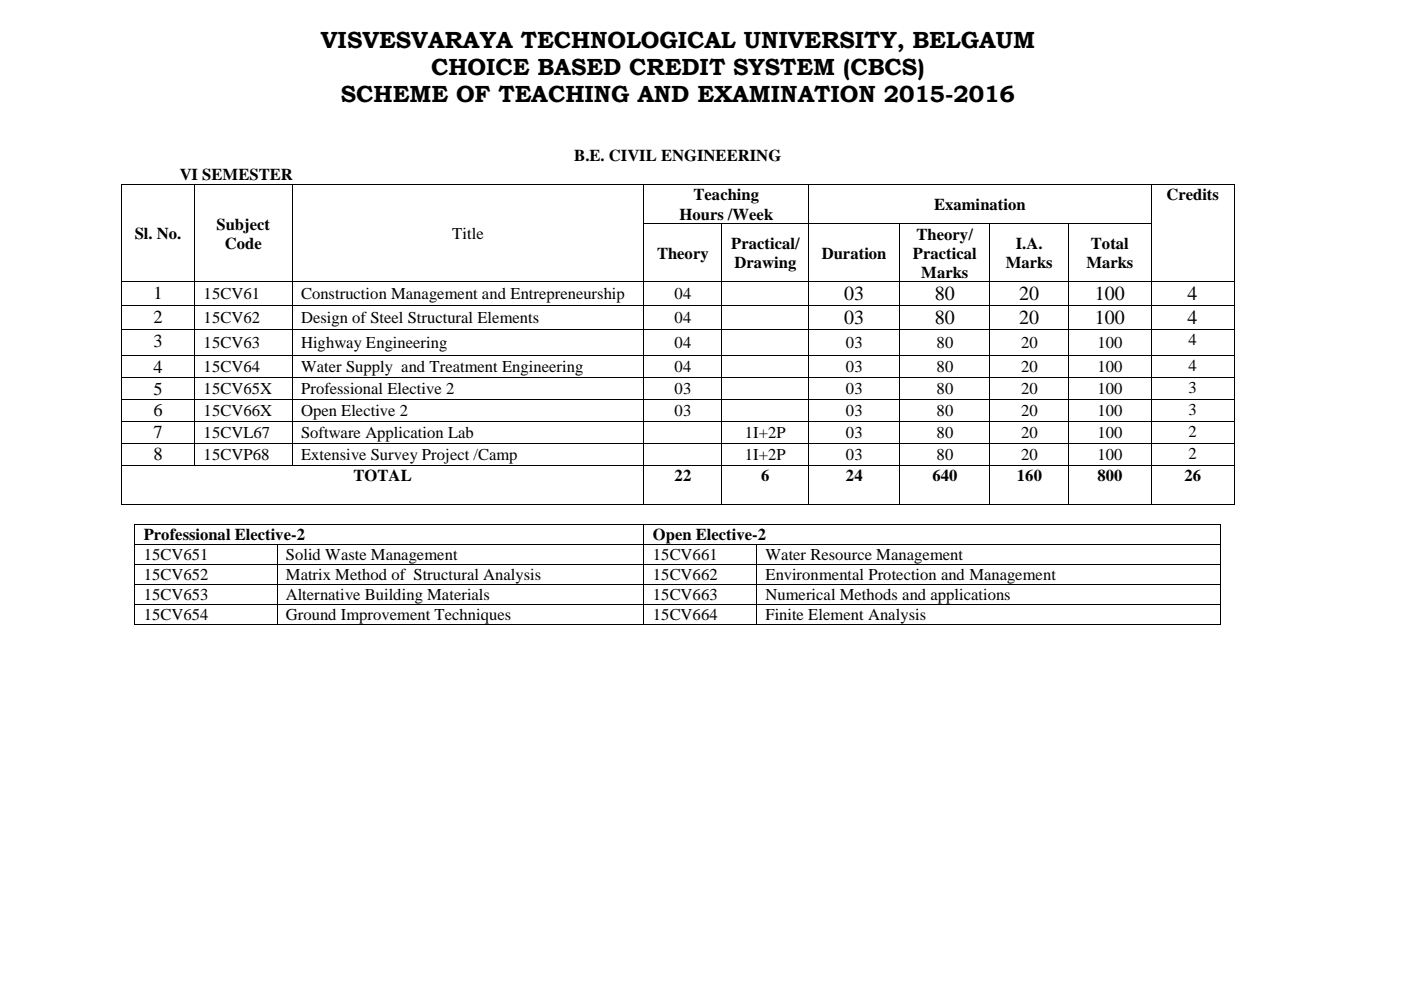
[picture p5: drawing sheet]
<svg xmlns="http://www.w3.org/2000/svg" width="297mm" height="210mm" viewBox="0 0 297 210" stroke-linecap="round" stroke-linejoin="round" font-family="sans-serif">
<defs><g id="words">
<g font-size="5">
<text x="68" y="10.2">VISVESVARAYA TECHNOLOGICAL UNIVERSITY, BELGAUM</text>
<text x="91.4" y="15.9">CHOICE BASED CREDIT SYSTEM (CBCS)</text>
<text x="72.3" y="21.7">SCHEME OF TEACHING AND EXAMINATION 2015-2016</text>
</g>
<g font-size="4.2">
<text x="179" y="63.7">03</text>
<text x="198.2" y="63.7">80</text>
<text x="216.1" y="63.7">20</text>
<text x="232.2" y="63.7">100</text>
<text x="251.8" y="63.7">4</text>
<text x="179" y="68.7">03</text>
<text x="198.2" y="68.7">80</text>
<text x="216.1" y="68.7">20</text>
<text x="232.2" y="68.7">100</text>
<text x="251.8" y="68.7">4</text>
</g>
<g font-size="3.9">
<text x="32.6" y="63.4">1</text>
<text x="32.6" y="68.5">2</text>
<text x="32.6" y="73.5">3</text>
<text x="32.6" y="79">4</text>
<text x="32.6" y="83.7">5</text>
<text x="32.6" y="88.3">6</text>
<text x="32.6" y="93">7</text>
<text x="32.6" y="97.6">8</text>
</g>
<g font-size="3.5">
<text x="121.7" y="34.2">B.E. CIVIL ENGINEERING</text>
<text x="38.1" y="38.3">VI SEMESTER</text>
<text x="144.1" y="46.6">Hours /Week</text>
<text x="147.1" y="42.5">Teaching</text>
<text x="198.1" y="44.5">Examination</text>
<text x="247.3" y="42.5">Credits</text>
<text x="28.6" y="50.7">Sl. No.</text>
<text x="45.9" y="48.7">Subject</text>
<text x="47.7" y="52.7">Code</text>
<text x="95.9" y="50.6">Title</text>
<text x="155" y="52.8">Practical/</text>
<text x="194.3" y="50.8">Theory/</text>
<text x="215.4" y="52.8">I.A.</text>
<text x="231.3" y="52.8">Total</text>
<text x="139.3" y="54.9">Theory</text>
<text x="155.7" y="56.9">Drawing</text>
<text x="174.2" y="54.9">Duration</text>
<text x="193.5" y="54.9">Practical</text>
<text x="195.3" y="58.9">Marks</text>
<text x="213.2" y="56.9">Marks</text>
<text x="230.3" y="56.9">Marks</text>
<text x="43.2" y="63.5">15CV61</text>
<text x="63.8" y="63.5">Construction Management and Entrepreneurship</text>
<text x="143" y="63.5">04</text>
<text x="43.2" y="68.5">15CV62</text>
<text x="63.8" y="68.5">Design of Steel Structural Elements</text>
<text x="143" y="68.5">04</text>
<text x="43.2" y="73.8">15CV63</text>
<text x="63.8" y="73.8">Highway Engineering</text>
<text x="143" y="73.8">04</text>
<text x="179.4" y="73.8">03</text>
<text x="198.6" y="73.8">80</text>
<text x="216.5" y="73.8">20</text>
<text x="232.7" y="73.8">100</text>
<text x="252" y="73.2">4</text>
<text x="43.2" y="78.9">15CV64</text>
<text x="43.2" y="83.6">15CV65X</text>
<text x="63.8" y="78.9">Water Supply and Treatment Engineering</text>
<text x="63.8" y="83.6">Professional Elective 2</text>
<text x="143" y="83.6">03</text>
<text x="143" y="78.9">04</text>
<text x="179.4" y="83.6">03</text>
<text x="179.4" y="78.9">03</text>
<text x="198.6" y="83.6">80</text>
<text x="198.6" y="78.9">80</text>
<text x="216.5" y="83.6">20</text>
<text x="216.5" y="78.9">20</text>
<text x="232.7" y="83.6">100</text>
<text x="232.7" y="78.9">100</text>
<text x="252" y="83.4">3</text>
<text x="252" y="78.7">4</text>
<text x="43.2" y="88.2">15CV66X</text>
<text x="63.8" y="88.2">Open Elective 2</text>
<text x="143" y="88.2">03</text>
<text x="179.4" y="88.2">03</text>
<text x="198.6" y="88.2">80</text>
<text x="216.5" y="88.2">20</text>
<text x="232.7" y="88.2">100</text>
<text x="252" y="88">3</text>
<text x="43.2" y="92.8">15CVL67</text>
<text x="63.8" y="92.8">Software Application Lab</text>
<text x="157.9" y="92.8">1I+2P</text>
<text x="179.4" y="92.8">03</text>
<text x="198.6" y="92.8">80</text>
<text x="216.5" y="92.8">20</text>
<text x="232.7" y="92.8">100</text>
<text x="252" y="92.6">2</text>
<text x="43.2" y="97.5">15CVP68</text>
<text x="63.8" y="97.5">Extensive Survey Project /Camp</text>
<text x="75" y="102">TOTAL</text>
<text x="143" y="102">22</text>
<text x="157.9" y="97.5">1I+2P</text>
<text x="161.4" y="102">6</text>
<text x="179.4" y="102">24</text>
<text x="179.4" y="97.5">03</text>
<text x="197.7" y="102">640</text>
<text x="198.6" y="97.5">80</text>
<text x="215.6" y="102">160</text>
<text x="216.5" y="97.5">20</text>
<text x="232.7" y="97.5">100</text>
<text x="232.7" y="102">800</text>
<text x="251.1" y="102">26</text>
<text x="252" y="97.3">2</text>
<text x="30.5" y="118.7">15CV651</text>
<text x="30.5" y="114.5">Professional Elective-2</text>
<text x="60.6" y="118.7">Solid Waste Management</text>
<text x="138.4" y="114.5">Open Elective-2</text>
<text x="138.4" y="118.7">15CV661</text>
<text x="162.3" y="118.7">Water Resource Management</text>
<text x="30.5" y="122.9">15CV652</text>
<text x="60.6" y="122.9">Matrix Method of Structural Analysis</text>
<text x="138.4" y="122.9">15CV662</text>
<text x="162.3" y="122.9">Environmental Protection and Management</text>
<text x="30.5" y="127.1">15CV653</text>
<text x="30.5" y="131.4">15CV654</text>
<text x="60.6" y="127.1">Alternative Building Materials</text>
<text x="60.6" y="131.4">Ground Improvement Techniques</text>
<text x="138.4" y="127.1">15CV663</text>
<text x="138.4" y="131.4">15CV664</text>
<text x="162.3" y="127.1">Numerical Methods and applications</text>
<text x="162.3" y="131.4">Finite Element Analysis</text>
</g>
</g></defs>
<g fill="#000">
<path d="M25.7 39.1h.2v.1h-.2zM41.2 39.1h.2v.1h-.2zM61.8 39.1h.2v.1h-.2zM136.4 39.1h.2v.1h-.2zM171.4 39.1h.1v.1h-.1zM244 39.1h.2v.1h-.2zM261.6 39.1h.1v.1h-.1zM25.7 47.4h.2v.1h-.2zM25.7 59.7h.2v.2h-.2zM41.2 47.4h.2v.1h-.2zM41.2 59.7h.2v.2h-.2zM61.8 47.4h.2v.1h-.2z"/>
<path d="M61.8 59.7h.2v.2h-.2zM136.4 47.4h.2v.1h-.2zM136.4 59.7h.2v.2h-.2zM153 47.4h.2v.1h-.2zM153 59.7h.2v.2h-.2zM171.4 47.4h.1v.1h-.1zM171.4 59.7h.1v.2h-.1zM190.7 47.4h.2v.1h-.2zM190.7 59.7h.2v.2h-.2zM209.8 47.4h.2v.1h-.2zM209.8 59.7h.2v.2h-.2zM226.5 47.4h.2v.1h-.2z"/>
<path d="M226.5 59.7h.2v.2h-.2zM244 47.4h.2v.1h-.2zM244 59.7h.2v.2h-.2zM261.6 47.4h.1v.1h-.1zM261.6 59.7h.1v.2h-.1zM25.7 64.8h.2v.1h-.2zM25.7 69.8h.2v.2h-.2zM25.7 75.4h.2v.1h-.2zM41.2 64.8h.2v.1h-.2zM41.2 69.8h.2v.2h-.2zM41.2 75.4h.2v.1h-.2zM61.8 64.8h.2v.1h-.2z"/>
<path d="M61.8 69.8h.2v.2h-.2zM61.8 75.4h.2v.1h-.2zM136.4 64.8h.2v.1h-.2zM136.4 69.8h.2v.2h-.2zM136.4 75.4h.2v.1h-.2zM153 64.8h.2v.1h-.2zM153 69.8h.2v.2h-.2zM153 75.4h.2v.1h-.2zM171.4 64.8h.1v.1h-.1zM171.4 69.8h.1v.2h-.1zM171.4 75.4h.1v.1h-.1zM190.7 64.8h.2v.1h-.2z"/>
<path d="M190.7 69.8h.2v.2h-.2zM190.7 75.4h.2v.1h-.2zM209.8 64.8h.2v.1h-.2zM209.8 69.8h.2v.2h-.2zM209.8 75.4h.2v.1h-.2zM226.5 64.8h.2v.1h-.2zM226.5 69.8h.2v.2h-.2zM226.5 75.4h.2v.1h-.2zM244 64.8h.2v.1h-.2zM244 69.8h.2v.2h-.2zM244 75.4h.2v.1h-.2zM261.6 64.8h.1v.1h-.1z"/>
<path d="M261.6 69.8h.1v.2h-.1zM261.6 75.4h.1v.1h-.1zM25.7 80h.2v.2h-.2zM25.7 84.6h.2v.2h-.2zM25.7 89.3h.2v.2h-.2zM25.7 93.9h.2v.2h-.2zM25.7 98.6h.2v.1h-.2zM41.2 80h.2v.2h-.2zM41.2 84.6h.2v.2h-.2zM41.2 89.3h.2v.2h-.2zM41.2 93.9h.2v.2h-.2zM41.2 98.6h.2v.1h-.2z"/>
<path d="M61.8 80h.2v.2h-.2zM61.8 84.6h.2v.2h-.2zM61.8 89.3h.2v.2h-.2zM61.8 93.9h.2v.2h-.2zM61.8 98.6h.2v.1h-.2zM136.4 80h.2v.2h-.2zM136.4 84.6h.2v.2h-.2zM136.4 89.3h.2v.2h-.2zM136.4 93.9h.2v.2h-.2zM136.4 98.6h.2v.1h-.2zM153 80h.2v.2h-.2zM153 84.6h.2v.2h-.2z"/>
<path d="M153 89.3h.2v.2h-.2zM153 93.9h.2v.2h-.2zM153 98.6h.2v.1h-.2zM171.4 80h.1v.2h-.1zM171.4 84.6h.1v.2h-.1zM171.4 89.3h.1v.2h-.1zM171.4 93.9h.1v.2h-.1zM171.4 98.6h.1v.1h-.1zM190.7 80h.2v.2h-.2zM190.7 84.6h.2v.2h-.2zM190.7 89.3h.2v.2h-.2zM190.7 93.9h.2v.2h-.2z"/>
<path d="M190.7 98.6h.2v.1h-.2zM209.8 80h.2v.2h-.2zM209.8 84.6h.2v.2h-.2zM209.8 89.3h.2v.2h-.2zM209.8 93.9h.2v.2h-.2zM209.8 98.6h.2v.1h-.2zM226.5 80h.2v.2h-.2zM226.5 84.6h.2v.2h-.2zM226.5 89.3h.2v.2h-.2zM226.5 93.9h.2v.2h-.2zM226.5 98.6h.2v.1h-.2zM244 80h.2v.2h-.2z"/>
<path d="M244 84.6h.2v.2h-.2zM244 89.3h.2v.2h-.2zM244 93.9h.2v.2h-.2zM244 98.6h.2v.1h-.2zM261.6 80h.1v.2h-.1zM261.6 84.6h.1v.2h-.1zM261.6 89.3h.1v.2h-.1zM261.6 93.9h.1v.2h-.1zM261.6 98.6h.1v.1h-.1zM25.7 106.8h.2v.2h-.2zM28.5 111.1h.2v.2h-.2zM28.5 115.3h.2v.2h-.2z"/>
<path d="M28.5 119.5h.2v.2h-.2zM58.7 115.3h.1v.2h-.1zM58.7 119.5h.1v.2h-.1zM136.4 106.8h.2v.2h-.2zM136.4 111.1h.2v.2h-.2zM136.4 115.3h.2v.2h-.2zM136.4 119.5h.2v.2h-.2zM153 106.8h.2v.2h-.2zM160.3 115.3h.2v.2h-.2zM160.3 119.5h.2v.2h-.2zM171.4 106.8h.1v.2h-.1zM190.7 106.8h.2v.2h-.2z"/>
<path d="M209.8 106.8h.2v.2h-.2zM226.5 106.8h.2v.2h-.2zM244 106.8h.2v.2h-.2zM258.7 111.1h.2v.2h-.2zM258.7 115.3h.2v.2h-.2zM258.7 119.5h.2v.2h-.2zM261.6 106.8h.1v.2h-.1zM28.5 123.8h.2v.2h-.2zM28.5 128h.2v.2h-.2zM28.5 132.2h.2v.2h-.2zM58.7 123.8h.1v.2h-.1zM58.7 128h.1v.2h-.1z"/>
<path d="M58.7 132.2h.1v.2h-.1zM136.4 123.8h.2v.2h-.2zM136.4 128h.2v.2h-.2zM136.4 132.2h.2v.2h-.2zM160.3 123.8h.2v.2h-.2zM160.3 128h.2v.2h-.2zM160.3 132.2h.2v.2h-.2zM258.7 123.8h.2v.2h-.2zM258.7 128h.2v.2h-.2zM258.7 132.2h.2v.2h-.2z"/>
</g>
<g fill="none" stroke="#000" stroke-width=".21">
<path d="M25.8 39.2v8.2M25.9 39.2h15.3M41.3 39.2v8.2M41.4 39.2h20.4M61.9 39.2v8.2M62 39.2h74.4M136.5 39.2v8.2M136.6 39.2h34.8M171.4 39.2v8.2M171.5 39.2h72.5M244.1 39.2v8.2M244.2 39.2h17.4"/>
<path d="M261.7 39.2v8.2M25.8 47.5v12.2M25.8 59.9v4.9M25.9 59.8h15.3M41.3 47.5v12.2M41.3 59.9v4.9M41.4 59.8h20.4M61.9 47.5v12.2M61.9 59.9v4.9M62 59.8h74.4M136.5 47.5v12.2M136.5 59.9v4.9"/>
<path d="M136.6 47.5h16.4M136.6 59.8h16.4M153.1 47.5v12.2M153.1 59.9v4.9M153.2 47.5h18.2M153.2 59.8h18.2M171.4 47.5v12.2M171.4 59.9v4.9M171.5 47.5h19.2M171.5 59.8h19.2M190.8 47.5v12.2M190.8 59.9v4.9"/>
<path d="M190.9 47.5h18.9M190.9 59.8h18.9M209.9 47.5v12.2M209.9 59.9v4.9M210 47.5h16.5M210 59.8h16.5M226.6 47.5v12.2M226.6 59.9v4.9M226.7 47.5h17.3M226.7 59.8h17.3M244.1 47.5v12.2M244.1 59.9v4.9"/>
<path d="M244.2 59.8h17.4M261.7 47.5v12.2M261.7 59.9v4.9M25.8 64.9v4.9M25.8 70v5.4M25.8 75.5v4.5M25.9 64.9h15.3M25.9 69.9h15.3M25.9 75.4h15.3M41.3 64.9v4.9M41.3 70v5.4M41.3 75.5v4.5"/>
<path d="M41.4 64.9h20.4M41.4 69.9h20.4M41.4 75.4h20.4M61.9 64.9v4.9M61.9 70v5.4M61.9 75.5v4.5M62 64.9h74.4M62 69.9h74.4M62 75.4h74.4M136.5 64.9v4.9M136.5 70v5.4M136.5 75.5v4.5"/>
<path d="M136.6 64.9h16.4M136.6 69.9h16.4M136.6 75.4h16.4M153.1 64.9v4.9M153.1 70v5.4M153.1 75.5v4.5M153.2 64.9h18.2M153.2 69.9h18.2M153.2 75.4h18.2M171.4 64.9v4.9M171.4 70v5.4M171.4 75.5v4.5"/>
<path d="M171.5 64.9h19.2M171.5 69.9h19.2M171.5 75.4h19.2M190.8 64.9v4.9M190.8 70v5.4M190.8 75.5v4.5M190.9 64.9h18.9M190.9 69.9h18.9M190.9 75.4h18.9M209.9 64.9v4.9M209.9 70v5.4M209.9 75.5v4.5"/>
<path d="M210 64.9h16.5M210 69.9h16.5M210 75.4h16.5M226.6 64.9v4.9M226.6 70v5.4M226.6 75.5v4.5M226.7 64.9h17.3M226.7 69.9h17.3M226.7 75.4h17.3M244.1 64.9v4.9M244.1 70v5.4M244.1 75.5v4.5"/>
<path d="M244.2 64.9h17.4M244.2 69.9h17.4M244.2 75.4h17.4M261.7 64.9v4.9M261.7 70v5.4M261.7 75.5v4.5M25.8 80.2v4.4M25.8 84.8v4.5M25.8 89.5v4.4M25.8 94.1v4.5M25.8 98.7v8.1M25.9 80.1h15.3"/>
<path d="M25.9 84.7h15.3M25.9 89.4h15.3M25.9 94h15.3M25.9 98.6h15.3M41.3 80.2v4.4M41.3 84.8v4.5M41.3 89.5v4.4M41.3 94.1v4.5M41.4 80.1h20.4M41.4 84.7h20.4M41.4 89.4h20.4M41.4 94h20.4"/>
<path d="M41.4 98.6h20.4M61.9 80.2v4.4M61.9 84.8v4.5M61.9 89.5v4.4M61.9 94.1v4.5M62 80.1h74.4M62 84.7h74.4M62 89.4h74.4M62 94h74.4M62 98.6h74.4M136.5 80.2v4.4M136.5 84.8v4.5"/>
<path d="M136.5 89.5v4.4M136.5 94.1v4.5M136.5 98.7v8.1M136.6 80.1h16.4M136.6 84.7h16.4M136.6 89.4h16.4M136.6 94h16.4M136.6 98.6h16.4M153.1 80.2v4.4M153.1 84.8v4.5M153.1 89.5v4.4M153.1 94.1v4.5"/>
<path d="M153.1 98.7v8.1M153.2 80.1h18.2M153.2 84.7h18.2M153.2 89.4h18.2M153.2 94h18.2M153.2 98.6h18.2M171.4 80.2v4.4M171.4 84.8v4.5M171.4 89.5v4.4M171.4 94.1v4.5M171.4 98.7v8.1M171.5 80.1h19.2"/>
<path d="M171.5 84.7h19.2M171.5 89.4h19.2M171.5 94h19.2M171.5 98.6h19.2M190.8 80.2v4.4M190.8 84.8v4.5M190.8 89.5v4.4M190.8 94.1v4.5M190.8 98.7v8.1M190.9 80.1h18.9M190.9 84.7h18.9M190.9 89.4h18.9"/>
<path d="M190.9 94h18.9M190.9 98.6h18.9M209.9 80.2v4.4M209.9 84.8v4.5M209.9 89.5v4.4M209.9 94.1v4.5M209.9 98.7v8.1M210 80.1h16.5M210 84.7h16.5M210 89.4h16.5M210 94h16.5M210 98.6h16.5"/>
<path d="M226.6 80.2v4.4M226.6 84.8v4.5M226.6 89.5v4.4M226.6 94.1v4.5M226.6 98.7v8.1M226.7 80.1h17.3M226.7 84.7h17.3M226.7 89.4h17.3M226.7 94h17.3M226.7 98.6h17.3M244.1 80.2v4.4M244.1 84.8v4.5"/>
<path d="M244.1 89.5v4.4M244.1 94.1v4.5M244.1 98.7v8.1M244.2 80.1h17.4M244.2 84.7h17.4M244.2 89.4h17.4M244.2 94h17.4M244.2 98.6h17.4M261.7 80.2v4.4M261.7 84.8v4.5M261.7 89.5v4.4M261.7 94.1v4.5"/>
<path d="M261.7 98.7v8.1M25.9 106.9h110.5M28.6 111.3v4M28.6 115.5v4M28.6 119.7v4.1M28.7 111.2h107.7M28.7 115.4h30M28.7 119.6h30M58.8 115.5v4M58.8 119.7v4.1M58.8 115.4h77.6M58.8 119.6h77.6"/>
<path d="M136.5 111.3v4M136.5 115.5v4M136.5 119.7v4.1M136.6 106.9h16.4M136.6 111.2h122.1M136.6 115.4h23.7M136.6 119.6h23.7M153.2 106.9h18.2M160.4 115.5v4M160.4 119.7v4.1M160.5 115.4h98.2M160.5 119.6h98.2"/>
<path d="M171.5 106.9h19.2M190.9 106.9h18.9M210 106.9h16.5M226.7 106.9h17.3M244.2 106.9h17.4M258.8 111.3v4M258.8 115.5v4M258.8 119.7v4.1M28.6 124v4M28.6 128.2v4M28.7 123.9h30M28.7 128.1h30"/>
<path d="M28.7 132.3h30M58.8 124v4M58.8 128.2v4M58.8 123.9h77.6M58.8 128.1h77.6M58.8 132.3h77.6M136.5 124v4M136.5 128.2v4M136.6 123.9h23.7M136.6 128.1h23.7M136.6 132.3h23.7M160.4 124v4"/>
<path d="M160.4 128.2v4M160.5 123.9h98.2M160.5 128.1h98.2M160.5 132.3h98.2M258.8 124v4M258.8 128.2v4"/>
</g>
<use href="#words"/>
</svg>
